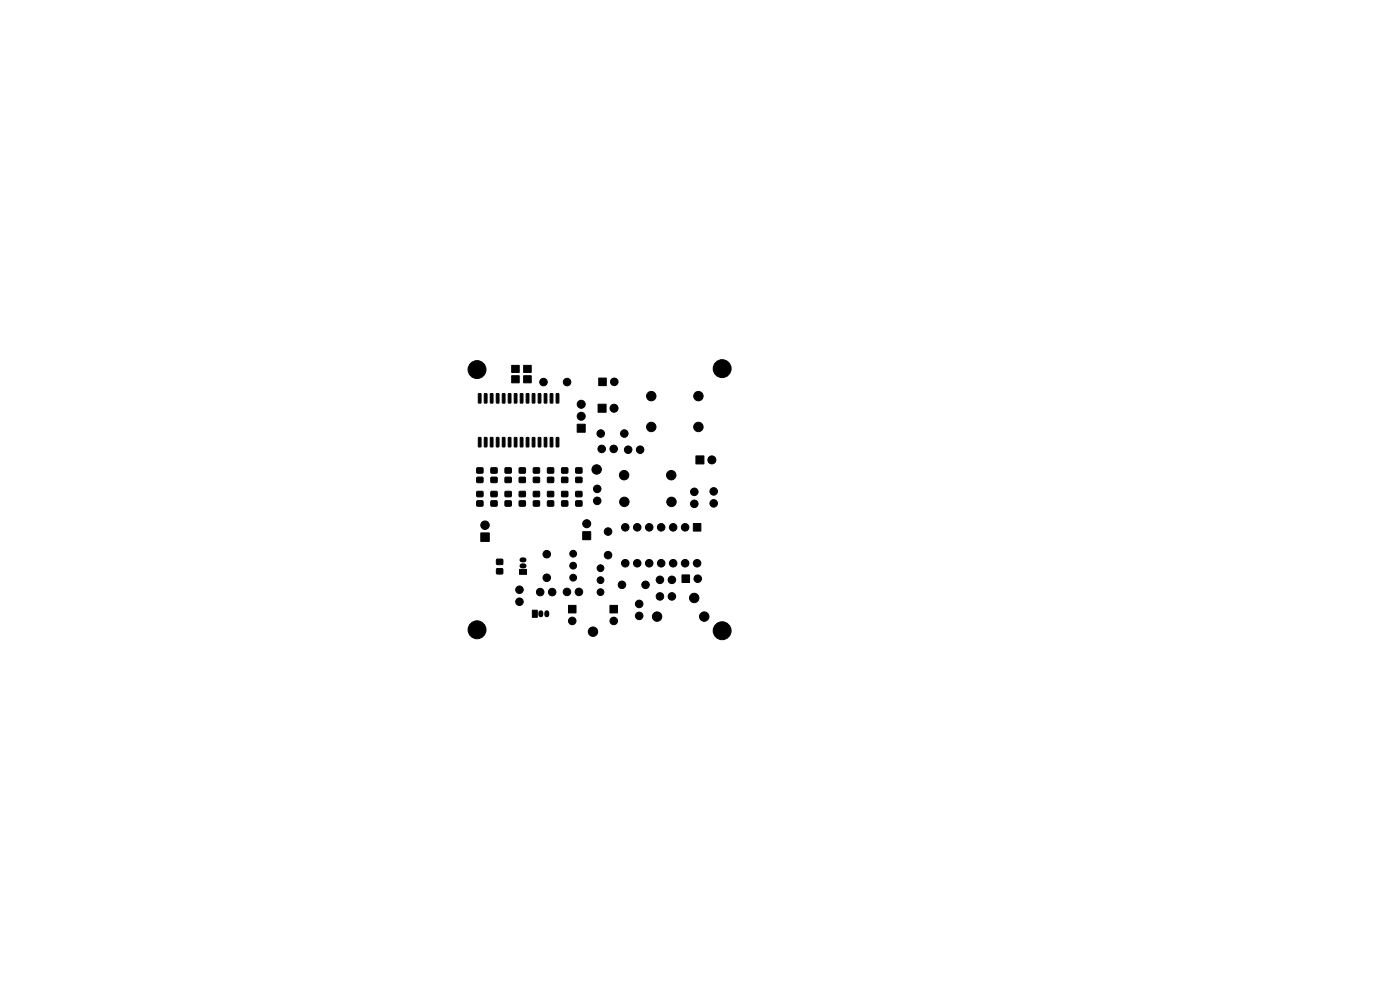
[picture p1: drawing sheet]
<svg xmlns="http://www.w3.org/2000/svg" width="297mm" height="210mm" viewBox="0 0 297 210" stroke-linecap="round" stroke-linejoin="round" font-family="sans-serif">
<g fill="#000" stroke="#000" stroke-width=".21">
<path d="M108.5 77.5h1.6v1.5h-1.6zM108.5 79.7h1.6v1.5h-1.6zM111.1 77.5h1.6v1.5h-1.6zM111.1 79.7h1.6v1.5h-1.6zM101.5 92.8l.5 .1v1.9l-.5-.1zM101.5 83.5l.5 .1v1.9l-.5-.1zM101.2 99.3h1.2v1h-1.2zM102.8 92.8l.5 .1-.1 1.9-.5-.1zM102.8 83.5l.5 .1-.1 1.9-.5-.1zM104 92.8l.6 .1-.1 1.9-.5-.1zM104 83.5l.6 .1-.1 1.9-.5-.1zM104.2 99.3h1.2v1h-1.2z"/>
<path d="M105.3 92.8l.6 .1-.1 1.9-.5-.1zM105.3 83.5l.6 .1-.1 1.9-.5-.1zM106.6 92.8l.5 .1-.1 1.9-.4-.1zM106.6 83.5l.5 .1-.1 1.9-.4-.1zM107.9 92.8l.5 .1-.1 1.9-.5-.1zM107.9 83.5l.5 .1-.1 1.9-.5-.1zM107.2 99.3h1.2v1h-1.2zM109.1 92.8l.6 .1-.1 1.9-.5-.1zM109.1 83.5l.6 .1-.1 1.9-.5-.1zM110.4 92.8l.5 .1v1.9l-.5-.1zM110.4 83.5l.5 .1v1.9l-.5-.1zM110.2 99.3h1.2v1h-1.2z"/>
<path d="M111.7 92.8l.5 .1-.1 1.9-.5-.1zM111.7 83.5l.5 .1-.1 1.9-.5-.1zM112.9 92.8l.6 .1-.1 1.9-.5-.1zM112.9 83.5l.6 .1-.1 1.9-.5-.1zM113.2 99.3h1.2v1h-1.2zM114.2 92.8l.5 .1v1.9l-.5-.1zM114.2 83.5l.5 .1v1.9l-.5-.1zM115.5 92.8l.5 .1-.1 1.9-.5-.1zM115.5 83.5l.5 .1-.1 1.9-.5-.1zM116.7 92.8l.6 .1-.1 1.9-.5-.1zM116.7 83.5l.6 .1-.1 1.9-.5-.1zM116.2 99.3h1.2v1h-1.2z"/>
<path d="M118 92.8l.6 .1-.1 1.9-.5-.1zM118 83.5l.6 .1-.1 1.9-.5-.1zM119.2 99.3h1.2v1h-1.2zM122.2 99.3h1.2v1h-1.2zM122.5 90h1.7v1.7h-1.7zM127 80.2h1.6v1.6h-1.6zM126.9 85.7h1.7v1.7h-1.7zM147.6 96.7h1.7v1.7h-1.7zM101.2 104.3h1.2v1h-1.2zM101.2 106.3h1.2v1h-1.2zM101.2 101.3h1.2v1h-1.2zM102 113.1h1.8v1.7h-1.8z"/>
<path d="M104.2 104.3h1.2v1h-1.2zM104.2 106.3h1.2v1h-1.2zM104.2 101.3h1.2v1h-1.2zM105.4 118.7h1.2v1h-1.2zM107.2 101.3h1.2v1h-1.2zM107.2 104.3h1.2v1h-1.2zM107.2 106.3h1.2v1h-1.2zM110.2 101.3h1.2v1h-1.2zM110.2 104.3h1.2v1h-1.2zM110.2 106.3h1.2v1h-1.2zM113.2 104.3h1.2v1h-1.2zM113.2 106.3h1.2v1h-1.2z"/>
<path d="M113.2 101.3h1.2v1h-1.2zM116.2 104.3h1.2v1h-1.2zM116.2 106.3h1.2v1h-1.2zM116.2 101.3h1.2v1h-1.2zM119.2 101.3h1.2v1h-1.2zM119.2 104.3h1.2v1h-1.2zM119.2 106.3h1.2v1h-1.2zM122.2 104.3h1.2v1h-1.2zM122.2 106.3h1.2v1h-1.2zM122.2 101.3h1.2v1h-1.2zM123.6 112.8h1.7v1.7h-1.7zM147.1 111.1h1.6v1.6h-1.6z"/>
<path d="M105.4 120.7h1.2v1h-1.2zM110.2 120.8h1.5v1h-1.5zM112.9 129.5h1.1v1.4h-1.1zM120.6 128.4h1.6v1.6h-1.6zM129.4 128.4h1.6v1.6h-1.6zM144.7 122h1.6v1.6h-1.6z"/>
<circle cx="101.2" cy="78.4" r="1.9"/>
<circle cx="153.2" cy="78.2" r="1.9"/>
<circle cx="115.3" cy="81" r=".8"/>
<circle cx="120.3" cy="81" r=".8"/>
<circle cx="123.3" cy="88.3" r=".85"/>
<circle cx="123.3" cy="85.8" r=".85"/>
<circle cx="126.6" cy="99.6" r="1"/>
<circle cx="127.4" cy="92" r=".8"/>
<circle cx="127.6" cy="95.2" r=".8"/>
<circle cx="130.2" cy="95.2" r=".8"/>
<circle cx="130.3" cy="86.6" r=".85"/>
<circle cx="130.3" cy="81" r=".8"/>
<circle cx="132.4" cy="92" r=".8"/>
<circle cx="133.3" cy="95.4" r=".8"/>
<circle cx="135.8" cy="95.4" r=".8"/>
<circle cx="138.2" cy="90.6" r="1"/>
<circle cx="138.2" cy="84" r="1"/>
<circle cx="148.2" cy="84" r="1"/>
<circle cx="148.2" cy="90.6" r="1"/>
<circle cx="151" cy="97.6" r=".85"/>
<circle cx="102.9" cy="111.4" r=".9"/>
<circle cx="116" cy="117.6" r=".8"/>
<circle cx="121.6" cy="120" r=".72"/>
<circle cx="121.6" cy="117.5" r=".72"/>
<circle cx="124.5" cy="111.1" r=".85"/>
<circle cx="126.7" cy="103.7" r=".8"/>
<circle cx="126.7" cy="106.2" r=".8"/>
<circle cx="129" cy="117.8" r=".8"/>
<circle cx="129" cy="112.8" r=".8"/>
<circle cx="132.4" cy="100.8" r="1"/>
<circle cx="132.4" cy="106.5" r="1"/>
<circle cx="132.6" cy="119.5" r=".8"/>
<circle cx="132.6" cy="111.9" r=".8"/>
<circle cx="135.2" cy="119.5" r=".8"/>
<circle cx="135.2" cy="111.9" r=".8"/>
<circle cx="137.7" cy="111.9" r=".8"/>
<circle cx="137.7" cy="119.5" r=".8"/>
<circle cx="140.3" cy="119.5" r=".8"/>
<circle cx="140.3" cy="111.9" r=".8"/>
<circle cx="142.4" cy="100.8" r="1"/>
<circle cx="142.4" cy="106.5" r="1"/>
<circle cx="142.8" cy="119.5" r=".8"/>
<circle cx="142.8" cy="111.9" r=".8"/>
<circle cx="145.3" cy="111.9" r=".8"/>
<circle cx="145.3" cy="119.5" r=".8"/>
<circle cx="147.3" cy="106.9" r=".8"/>
<circle cx="147.3" cy="104.3" r=".8"/>
<circle cx="147.9" cy="119.5" r=".8"/>
<circle cx="151.4" cy="106.8" r=".8"/>
<circle cx="151.4" cy="104.2" r=".8"/>
<circle cx="101.2" cy="133.6" r="1.9"/>
<circle cx="110.2" cy="125.1" r=".8"/>
<circle cx="110.2" cy="127.6" r=".8"/>
<circle cx="114.6" cy="125.6" r=".8"/>
<circle cx="116" cy="122.6" r=".8"/>
<circle cx="117.1" cy="125.6" r=".8"/>
<circle cx="120.3" cy="125.6" r=".8"/>
<circle cx="121.4" cy="131.7" r=".8"/>
<circle cx="121.6" cy="122.5" r=".72"/>
<circle cx="122.8" cy="125.6" r=".8"/>
<circle cx="125.8" cy="134" r="1"/>
<circle cx="127.4" cy="125.6" r=".72"/>
<circle cx="127.4" cy="120.5" r=".72"/>
<circle cx="127.4" cy="123.1" r=".72"/>
<circle cx="130.2" cy="131.7" r=".8"/>
<circle cx="131.9" cy="124.1" r=".8"/>
<circle cx="135.6" cy="128.1" r=".8"/>
<circle cx="135.6" cy="130.6" r=".8"/>
<circle cx="136.9" cy="124.1" r=".8"/>
<circle cx="139.4" cy="130.8" r="1"/>
<circle cx="140" cy="126.5" r=".8"/>
<circle cx="140" cy="123" r=".8"/>
<circle cx="142.5" cy="126.5" r=".8"/>
<circle cx="142.5" cy="123" r=".8"/>
<circle cx="147.3" cy="126.8" r="1"/>
<circle cx="148" cy="122.8" r=".8"/>
<circle cx="149.4" cy="130.8" r="1"/>
<circle cx="153.2" cy="133.8" r="1.9"/>
</g>
<path d="M110.7 118.8h.5M110.7 120h.5M114.7 130v.4M116 130v.4" fill="none" stroke="#000" stroke-width="1.1"/>
</svg>
